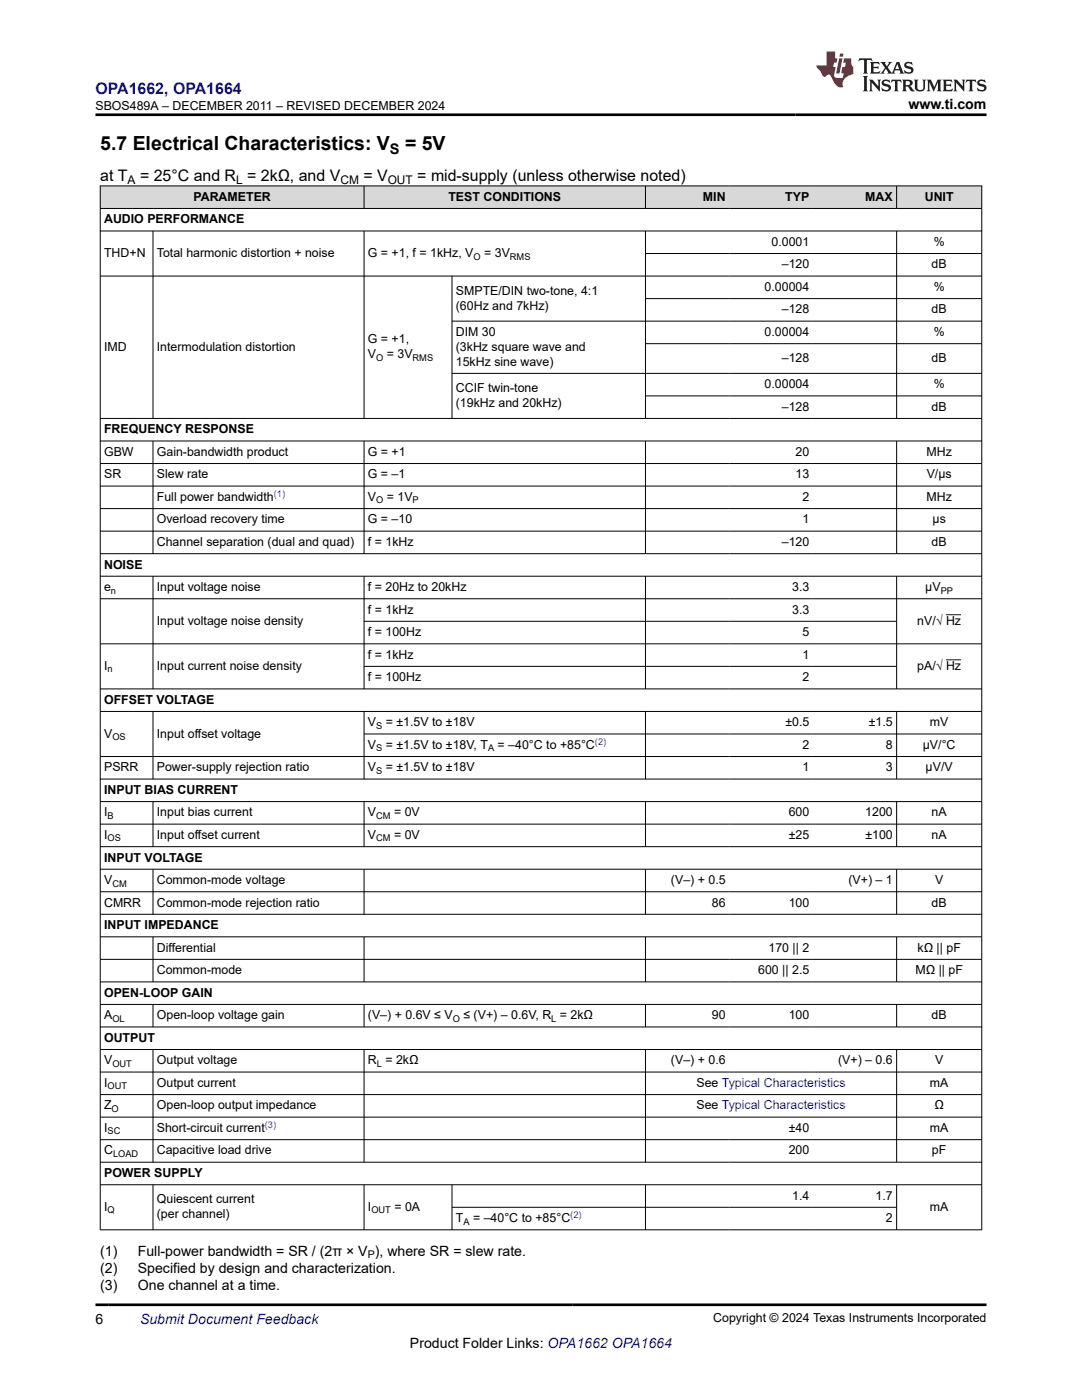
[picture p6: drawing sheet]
<svg xmlns="http://www.w3.org/2000/svg" width="216mm" height="279mm" viewBox="0 0 216 279" stroke-linecap="round" stroke-linejoin="round" font-family="sans-serif">
<defs><g id="words">
<g font-size="3.9">
<text x="20" y="29.9">5.7 Electrical Characteristics: V</text>
<text x="80.8" y="29.9">= 5V</text>
</g>
<text font-size="3.2" fill="#00f" x="19" y="18.7">OPA1662, OPA1664</text>
<g font-size="3.2">
<text x="20" y="36.1">at T</text>
<text x="27.9" y="36.1">= 25°C and R = 2kΩ, and V</text>
<text x="72.5" y="36.1">= V</text>
<text x="83.3" y="36.1">= mid-supply (unless otherwise noted)</text>
</g>
<text font-size="2.9" x="77.8" y="30.7">S</text>
<g font-size="2.8">
<text x="181.3" y="21.8">www.ti.com</text>
<text x="20" y="250.6">(1)</text>
<text x="27.5" y="250.6">Full-power bandwidth = SR / (2π × V ), where SR = slew rate.</text>
<text x="20" y="254">(2)</text>
<text x="20" y="257.4">(3)</text>
<text x="27.5" y="254">Specified by design and characterization.</text>
<text x="27.5" y="257.4">One channel at a time.</text>
<text x="19" y="264.2">6</text>
<text x="81.8" y="269">Product Folder Links: OPA1662 OPA1664</text>
</g>
<text font-size="2.8" fill="#00f" x="27.9" y="264.2">Submit Document Feedback</text>
<g font-size="2.5">
<text x="19" y="21.9">SBOS489A – DECEMBER 2011 – REVISED DECEMBER 2024</text>
<text x="38.6" y="40.1">PARAMETER</text>
<text x="89.5" y="40.1">TEST CONDITIONS</text>
<text x="140.3" y="40.1">MIN</text>
<text x="156.7" y="40.1">TYP</text>
<text x="172.7" y="40.1">MAX</text>
<text x="184.5" y="40.1">UNIT</text>
<text x="20.8" y="44.6">AUDIO PERFORMANCE</text>
<text x="20.8" y="51.3">THD+N</text>
<text x="31.3" y="51.3">Total harmonic distortion + noise</text>
<text x="73.4" y="51.3">G = +1, f = 1kHz, V</text>
<text x="96.6" y="51.3">= 3V</text>
<text x="154" y="49.1">0.0001</text>
<text x="156" y="53.6">–120</text>
<text x="185.9" y="53.6">dB</text>
<text x="186.3" y="49.1">%</text>
<text x="91" y="58.8">SMPTE/DIN two-tone, 4:1</text>
<text x="152.6" y="58.1">0.00004</text>
<text x="186.3" y="58.1">%</text>
<text x="91" y="61.8">(60Hz and 7kHz)</text>
<text x="156" y="62.6">–128</text>
<text x="185.9" y="62.6">dB</text>
<text x="20.8" y="70">IMD</text>
<text x="31.3" y="70">Intermodulation distortion</text>
<text x="73.4" y="68.5">G = +1,</text>
<text x="73.4" y="71.5">V</text>
<text x="77.2" y="71.5">= 3V</text>
<text x="91" y="67.1">DIM 30</text>
<text x="91" y="70">(3kHz square wave and</text>
<text x="152.6" y="67.1">0.00004</text>
<text x="186.3" y="67.1">%</text>
<text x="91" y="73">15kHz sine wave)</text>
<text x="152.6" y="77.5">0.00004</text>
<text x="156" y="72.3">–128</text>
<text x="185.9" y="72.3">dB</text>
<text x="186.3" y="77.5">%</text>
<text x="91" y="78.2">CCIF twin-tone</text>
<text x="91" y="81.2">(19kHz and 20kHz)</text>
<text x="156" y="82">–128</text>
<text x="185.9" y="82">dB</text>
<text x="20.8" y="86.5">FREQUENCY RESPONSE</text>
<text x="20.8" y="91">GBW</text>
<text x="20.8" y="95.5">SR</text>
<text x="31.3" y="91">Gain-bandwidth product</text>
<text x="31.3" y="95.5">Slew rate</text>
<text x="73.4" y="91">G = +1</text>
<text x="73.4" y="95.5">G = –1</text>
<text x="158.8" y="91">20</text>
<text x="158.8" y="95.5">13</text>
<text x="184.9" y="91">MHz</text>
<text x="184.9" y="95.5">V/μs</text>
<text x="31.3" y="100">Full power bandwidth</text>
<text x="73.4" y="100">V</text>
<text x="77.2" y="100">= 1V</text>
<text x="160.1" y="100">2</text>
<text x="184.9" y="100">MHz</text>
<text x="31.3" y="104.5">Overload recovery time</text>
<text x="73.4" y="104.5">G = –10</text>
<text x="160.1" y="104.5">1</text>
<text x="186.1" y="104.5">μs</text>
<text x="20.8" y="113.5">NOISE</text>
<text x="31.3" y="109">Channel separation (dual and quad)</text>
<text x="73.4" y="109">f = 1kHz</text>
<text x="156" y="109">–120</text>
<text x="185.9" y="109">dB</text>
<text x="20.8" y="118">e</text>
<text x="31.3" y="118">Input voltage noise</text>
<text x="73.4" y="118">f = 20Hz to 20kHz</text>
<text x="158.1" y="118">3.3</text>
<text x="184.6" y="118">μV</text>
<text x="31.3" y="124.7">Input voltage noise density</text>
<text x="73.4" y="122.5">f = 1kHz</text>
<text x="158.1" y="122.5">3.3</text>
<text x="183" y="124.7">nV/√ Hz</text>
<text x="73.4" y="127">f = 100Hz</text>
<text x="73.4" y="131.5">f = 1kHz</text>
<text x="160.1" y="127">5</text>
<text x="160.1" y="131.5">1</text>
<text x="20.8" y="133.7">I</text>
<text x="31.3" y="133.7">Input current noise density</text>
<text x="73.4" y="135.9">f = 100Hz</text>
<text x="160.1" y="135.9">2</text>
<text x="183" y="133.7">pA/√ Hz</text>
<text x="20.8" y="140.4">OFFSET VOLTAGE</text>
<text x="20.8" y="147.2">V</text>
<text x="31.3" y="147.2">Input offset voltage</text>
<text x="73.4" y="144.9">V</text>
<text x="73.4" y="149.4">V</text>
<text x="77" y="144.9">= ±1.5V to ±18V</text>
<text x="77" y="149.4">= ±1.5V to ±18V, T</text>
<text x="99.3" y="149.4">= –40°C to +85°C</text>
<text x="156.7" y="144.9">±0.5</text>
<text x="160.1" y="149.4">2</text>
<text x="173.4" y="144.9">±1.5</text>
<text x="176.8" y="149.4">8</text>
<text x="184.1" y="149.4">μV/°C</text>
<text x="185.6" y="144.9">mV</text>
<text x="20.8" y="153.9">PSRR</text>
<text x="31.3" y="153.9">Power-supply rejection ratio</text>
<text x="73.4" y="153.9">V</text>
<text x="77" y="153.9">= ±1.5V to ±18V</text>
<text x="160.1" y="153.9">1</text>
<text x="176.8" y="153.9">3</text>
<text x="184.7" y="153.9">μV/V</text>
<text x="20.8" y="158.4">INPUT BIAS CURRENT</text>
<text x="20.8" y="162.9">I</text>
<text x="20.8" y="167.4">I</text>
<text x="31.3" y="162.9">Input bias current</text>
<text x="31.3" y="167.4">Input offset current</text>
<text x="73.4" y="162.9">V</text>
<text x="73.4" y="167.4">V</text>
<text x="78.6" y="162.9">= 0V</text>
<text x="78.6" y="167.4">= 0V</text>
<text x="157.4" y="162.9">600</text>
<text x="157.4" y="167.4">±25</text>
<text x="172.7" y="162.9">1200</text>
<text x="172.7" y="167.4">±100</text>
<text x="185.9" y="162.9">nA</text>
<text x="185.9" y="167.4">nA</text>
<text x="20.8" y="171.9">INPUT VOLTAGE</text>
<text x="20.8" y="176.4">V</text>
<text x="31.3" y="176.4">Common-mode voltage</text>
<text x="133.9" y="176.4">(V–) + 0.5</text>
<text x="169.3" y="176.4">(V+) – 1</text>
<text x="186.6" y="176.4">V</text>
<text x="20.8" y="180.9">CMRR</text>
<text x="20.8" y="185.4">INPUT IMPEDANCE</text>
<text x="31.3" y="180.9">Common-mode rejection ratio</text>
<text x="142.1" y="180.9">86</text>
<text x="157.4" y="180.9">100</text>
<text x="185.9" y="180.9">dB</text>
<text x="31.3" y="189.9">Differential</text>
<text x="153.4" y="189.9">170 || 2</text>
<text x="183.1" y="189.9">kΩ || pF</text>
<text x="31.3" y="194.4">Common-mode</text>
<text x="151.3" y="194.4">600 || 2.5</text>
<text x="182.7" y="194.4">MΩ || pF</text>
<text x="20.8" y="198.9">OPEN-LOOP GAIN</text>
<text x="20.8" y="203.4">A</text>
<text x="31.3" y="203.4">Open-loop voltage gain</text>
<text x="73.4" y="203.4">(V–) + 0.6V ≤ V</text>
<text x="92.5" y="203.4">≤ (V+) – 0.6V, R = 2kΩ</text>
<text x="142.1" y="203.4">90</text>
<text x="157.4" y="203.4">100</text>
<text x="185.9" y="203.4">dB</text>
<text x="20.8" y="207.9">OUTPUT</text>
<text x="20.8" y="212.4">V</text>
<text x="31.3" y="212.4">Output voltage</text>
<text x="73.4" y="212.4">R = 2kΩ</text>
<text x="133.9" y="212.4">(V–) + 0.6</text>
<text x="167.2" y="212.4">(V+) – 0.6</text>
<text x="186.6" y="212.4">V</text>
<text x="20.8" y="216.9">I</text>
<text x="20.8" y="221.4">Z</text>
<text x="31.3" y="216.9">Output current</text>
<text x="31.3" y="221.4">Open-loop output impedance</text>
<text x="139" y="216.9">See Typical Characteristics</text>
<text x="139" y="221.4">See Typical Characteristics</text>
<text x="185.6" y="216.9">mA</text>
<text x="186.5" y="221.4">Ω</text>
<text x="20.8" y="225.9">I</text>
<text x="31.3" y="225.9">Short-circuit current</text>
<text x="157.4" y="225.9">±40</text>
<text x="185.6" y="225.9">mA</text>
<text x="20.8" y="230.4">C</text>
<text x="31.3" y="230.4">Capacitive load drive</text>
<text x="157.4" y="230.4">200</text>
<text x="186" y="230.4">pF</text>
<text x="20.8" y="234.9">POWER SUPPLY</text>
<text x="158.1" y="239.4">1.4</text>
<text x="174.7" y="239.4">1.7</text>
<text x="20.8" y="241.6">I</text>
<text x="31.3" y="240.2">Quiescent current</text>
<text x="31.3" y="243.1">(per channel)</text>
<text x="73.4" y="241.6">I</text>
<text x="78.7" y="241.6">= 0A</text>
<text x="91" y="243.9">T</text>
<text x="94.4" y="243.9">= –40°C to +85°C</text>
<text x="176.8" y="243.9">2</text>
<text x="185.6" y="241.6">mA</text>
<text x="142.3" y="263.9">Copyright © 2024 Texas Instruments Incorporated</text>
</g>
<g font-size="2.4">
<text x="25.5" y="36.7">A</text>
<text x="47.1" y="36.7">L</text>
<text x="67.9" y="36.7">CM</text>
<text x="77.4" y="36.7">OUT</text>
</g>
<text font-size="2.1" x="73.4" y="251.2">P</text>
<g font-size="1.9">
<text x="94.5" y="51.8">O</text>
<text x="101.8" y="51.8">RMS</text>
<text x="75.1" y="72">O</text>
<text x="82.3" y="72">RMS</text>
<text x="75.1" y="100.5">O</text>
<text x="82.3" y="100.5">P</text>
<text x="22.1" y="118.5">n</text>
<text x="187.7" y="118.5">PP</text>
<text x="21.5" y="134.2">n</text>
<text x="22.4" y="147.7">OS</text>
<text x="75.1" y="145.4">S</text>
<text x="75.1" y="149.9">S</text>
<text x="97.4" y="149.9">A</text>
<text x="75.1" y="154.4">S</text>
<text x="21.5" y="163.4">B</text>
<text x="21.5" y="167.9">OS</text>
<text x="75.1" y="163.4">CM</text>
<text x="75.1" y="167.9">CM</text>
<text x="22.4" y="176.9">CM</text>
<text x="22.4" y="203.9">OL</text>
<text x="90.3" y="203.9">O</text>
<text x="110" y="203.9">L</text>
<text x="22.4" y="212.9">OUT</text>
<text x="75.2" y="212.9">L</text>
<text x="21.5" y="217.4">OUT</text>
<text x="22.3" y="221.9">O</text>
<text x="21.5" y="226.4">SC</text>
<text x="22.6" y="230.9">LOAD</text>
<text x="21.5" y="242.1">Q</text>
<text x="74.1" y="242.1">OUT</text>
<text x="92.5" y="244.4">A</text>
</g>
<g font-size="1.9" fill="#00f">
<text x="54.6" y="99.1">(1)</text>
<text x="118.7" y="148.6">(2)</text>
<text x="52.8" y="225.1">(3)</text>
<text x="113.8" y="243.1">(2)</text>
</g>
</g></defs>
<g fill="#d8d8d8">
<path d="M20 37.1h175.9v4.5h-175.9z" fill-rule="evenodd"/>
<path d="M20.1 37.2h52.5v4.3h-52.5z" fill-rule="evenodd"/>
<path d="M72.7 37.2h56v4.3h-56z" fill-rule="evenodd"/>
<path d="M128.9 37.2h16.6v4.3h-16.6z" fill-rule="evenodd"/>
<path d="M145.5 37.2h16.7v4.3h-16.7z" fill-rule="evenodd"/>
<path d="M162.2 37.2h16.7v4.3h-16.7z" fill-rule="evenodd"/>
<path d="M179 37.2h16.8v4.3h-16.8z" fill-rule="evenodd"/>
</g>
<g fill="none" stroke="#000" stroke-width=".2">
<path d="M19.9 37.1h176.1M20 37v208.5M72.6 37v4.7M128.8 37v4.7M178.9 37v4.7M195.9 37v208.5M19.9 41.6h176.1M19.9 46.1h176.1M19.9 55.1h176.1M30.5 46.1v37.5M72.6 46.1v37.5M90.2 55.1v28.5"/>
<path d="M128.8 46.1v37.5M128.8 50.6h67.2M128.8 59.6h67.2M178.9 46.1v37.5M90.2 64.1h105.8M90.2 74.5h105.8M128.8 68.6h67.2M128.8 79h67.2M19.9 83.5h176.1M19.9 88h176.1M19.9 92.5h176.1M19.9 97h176.1"/>
<path d="M30.5 88v22.6M72.6 88v22.6M128.8 88v22.6M178.9 88v22.6M19.9 101.5h176.1M19.9 106h176.1M19.9 110.5h176.1M19.9 115h176.1M19.9 119.5h176.1M30.5 115v22.5M72.6 115v22.5M128.8 115v22.5"/>
<path d="M178.9 115v22.5M19.9 128.5h176.1M19.9 137.5h176.1M72.6 124h106.4M72.6 133h106.4M188.8 122.7h3M188.8 131.7h3M19.9 142h176.1M19.9 151h176.1M19.9 155.5h176.1M19.9 160h176.1M30.5 142v13.5"/>
<path d="M30.5 160v9M72.6 142v13.5M72.6 160v9M72.6 146.5h123.4M128.8 142v13.5M128.8 160v9M178.9 142v13.5M178.9 160v9M19.9 164.5h176.1M19.9 169h176.1M19.9 173.5h176.1M19.9 178h176.1"/>
<path d="M30.5 173.5v9M72.6 173.5v9M128.8 173.5v9M178.9 173.5v9M19.9 182.5h176.1M19.9 187h176.1M19.9 191.5h176.1M19.9 196h176.1M30.5 187v9M72.6 187v9M128.8 187v9M178.9 187v9"/>
<path d="M19.9 200.5h176.1M19.9 205h176.1M19.9 209.5h176.1M19.9 214h176.1M19.9 218.4h176.1M30.5 200.5v4.5M30.5 209.5v22.5M72.6 200.5v4.5M72.6 209.5v22.5M128.8 200.5v4.5M128.8 209.5v22.5M178.9 200.5v4.5"/>
<path d="M178.9 209.5v22.5M19.9 222.9h176.1M19.9 227.4h176.1M19.9 231.9h176.1M19.9 236.4h176.1M30.5 236.4v9.1M72.6 236.4v9.1M90.2 236.4v9.1M128.8 236.4v9.1M178.9 236.4v9.1M19.9 245.4h176.1M90.2 240.9h88.8"/>
</g>
<path d="M171.5 11.6l-.2 .6 .5-.2h.6v.1v2.2l-.2 .4h1l-.2-.4v-2.2v-.1h.5l.6 .2-.2-.6zM173.6 12.4l.2 .3v1.6l-.2 .4h1.9l.1-.6a1.08 1.08 0 0 1-1.3 .2v-.7h.6l.4 .2v-.7l-.4 .2h-.6v-.5l.2-.2a1 1 0 0 1 1 .3l-.1-.5zM175.7 12.4l.9 1.1-1 1.2h.9l-.2-.2 .5-.8 .4 .8-.2 .2h1.6l-.2-.2 .2-.5h.9l.1 .5-.1 .2h.9l-.2-.4-.8-1.9h-.5l-.9 2.1-.9-1.1 .9-1h-.8l.2 .2-.4 .6-.4-.6 .2-.2zM179 12.8l.4 1h-.7zM180.7 12.5a.65 .65 0 0 0-.2 .7 .65 .65 0 0 0 .6 .5l.6 .1 .1 .3a.79 .79 0 0 1-.7 .4 .79 .79 0 0 1-.7-.5l.1 .7 .2-.1a.93 .93 0 0 0 1.1 0 .93 .93 0 0 0 .4-.9 1.46 1.46 0 0 0-1.2-.6l-.1-.3a1.09 1.09 0 0 1 1.2 .2l-.2-.6-.1 .1-.5-.2zM172.2 15.2l.2 .4v2.2l-.2 .4h1l-.2-.4v-2.2l.2-.4zM173.4 15.9l.2 .4v1.5l-.2 .4h.8l-.3-.4 .1-1.3 1.6 1.8v-2l.2-.4h-.7l.1 .2 .1 1.1-1.2-1.3zM176.2 16a.65 .65 0 0 0-.2 .8 .65 .65 0 0 0 .6 .4l.6 .2 .1 .2a.79 .79 0 0 1-.7 .4 .79 .79 0 0 1-.7-.5l.1 .7 .2-.1a.93 .93 0 0 0 1.1 .1 .93 .93 0 0 0 .4-1 1.46 1.46 0 0 0-1.2-.5l-.1-.4a1.09 1.09 0 0 1 1.2 .2l-.1-.6-.2 .1-.5-.1zM177.9 15.9l-.1 .6a.63 .63 0 0 1 .8-.3v1.6l-.3 .4h1l-.2-.4v-1.6a.66 .66 0 0 1 .8 .3l-.1-.6zM180 15.9l.2 .4v1.5l-.2 .4h1l-.2-.2-.1-.7h.5l.1 .2a.79 .79 0 0 0 1.2 .6l-1-.9a.61 .61 0 0 0 .6-.6 .61 .61 0 0 0-.5-.7zM180.8 16.2h.1a.47 .47 0 0 1 .5 .1 .47 .47 0 0 1 .1 .5l-.1 .1-.7 .1zM182.3 15.9l.2 .2a2.27 2.27 0 0 0 .4 2 1.04 1.04 0 0 0 1.7-.7v-1.3l.2-.2h-.8l.2 .4v1.1a.6 .6 0 0 1-.6 .6 .6 .6 0 0 1-.6-.6v-1.1l.3-.4zM184.9 15.9l.2 .4v1.5l-.2 .4h.8l-.3-.4v-1.4l.9 1.9 .9-1.9v1.4l-.3 .4h1l-.2-.4v-1.5l.2-.4h-.8l-.7 1.5-.6-1.5zM188.1 15.9l.2 .4v1.5l-.2 .4h1.9l.1-.6a1.09 1.09 0 0 1-1.3 .2v-.7h.6l.4 .2v-.6l-.4 .2h-.6v-.6l.2-.1a1.01 1.01 0 0 1 1 .3l-.1-.6zM190.2 15.9l.3 .4v1.5l-.3 .4h.8l-.2-.4v-1.3l1.6 1.8v-2l.2-.4h-.7l.2 .2v1.1l-1.2-1.3zM192.8 15.9l-.1 .6a.63 .63 0 0 1 .8-.3v1.6l-.3 .4h1l-.2-.4v-1.6a.66 .66 0 0 1 .8 .3l-.1-.6zM195.2 16a.65 .65 0 0 0-.2 .8 .65 .65 0 0 0 .6 .4l.6 .2 .2 .2a.79 .79 0 0 1-.7 .4 .79 .79 0 0 1-.7-.5l.1 .7 .2-.1a.93 .93 0 0 0 1 .1 .93 .93 0 0 0 .5-1 1.46 1.46 0 0 0-1.3-.5v-.4a1.09 1.09 0 0 1 1.2 .2l-.2-.6-.2 .1-.5-.1z" fill="#231f20"/>
<path d="M164.9 10.3v2.7h-2l.1 .4 .8 1a.95 .95 0 0 0 1 .9 .59 .59 0 0 1 .5-.4 .59 .59 0 0 1 .5 .3l.4 .8a1.59 1.59 0 0 0 2.1 1.4 1.61 1.61 0 0 1 1-2.3l1-.3-.1-1.5a1.59 1.59 0 0 1-.3-1.7h-1.5l-.2 .9h.6l-.2 .9h-.5l-.2 .9v.3l.4 .1-.1 .9h-.7a.73 .73 0 0 1-1-.7l.3-1.5h-.5l.1-.9h.5l.2-.9h-.5v-1.3zM167.4 11.6l-.6 3.1h.7l.6-3.1zM167.6 10.7l-.1 .6h.7l.1-.6z" fill="#ed1c24"/>
<path d="M19 22.9h177.8M19 260.4h177.8" fill="none" stroke="#000" stroke-width=".53"/>
<use href="#words"/>
</svg>
